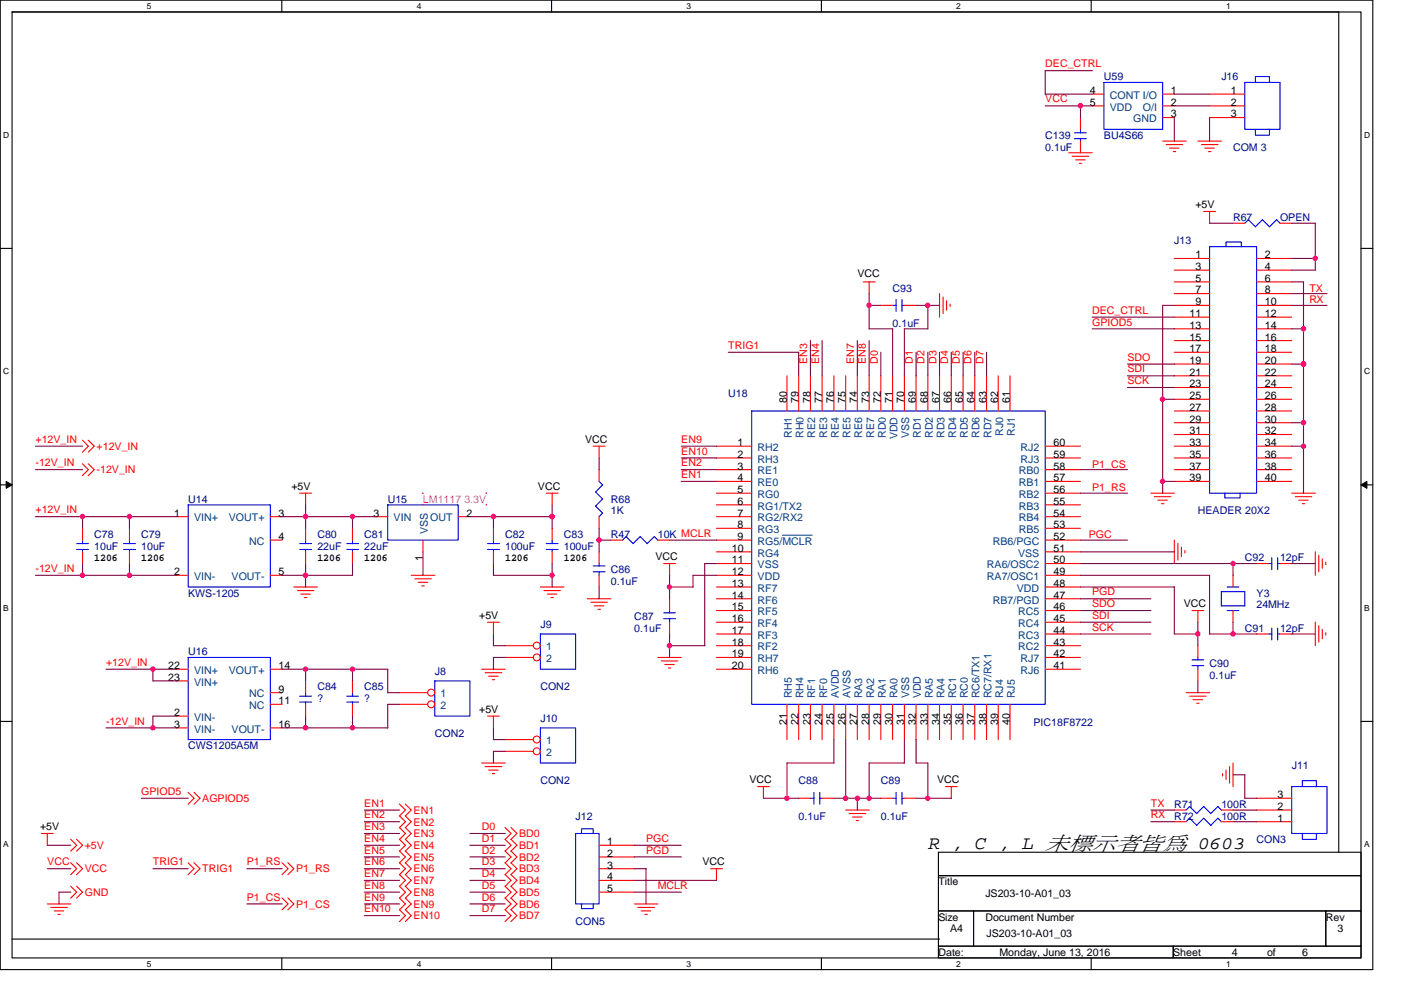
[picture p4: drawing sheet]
<svg xmlns="http://www.w3.org/2000/svg" width="297mm" height="210mm" viewBox="0 0 297 210" stroke-linecap="round" stroke-linejoin="round" font-family="sans-serif">
<defs><g id="words">
<text font-size="4" x="196.7" y="180">R , C , L 未標示者皆為 0603</text>
<g font-size="2.2" fill="#f00">
<text x="221.6" y="14.3">DEC_CTRL</text>
<text x="221.6" y="21.7">VCC</text>
<text x="277.6" y="61.8">TX</text>
<text x="277.6" y="64.3">RX</text>
<text x="231.6" y="69">GPIOD5</text>
<text x="231.6" y="66.5">DEC_CTRL</text>
<text x="154.4" y="74">TRIG1</text>
<text x="171.2" y="77.2" transform="rotate(-90 171.2 77.2)">EN3</text>
<text x="173.6" y="77.2" transform="rotate(-90 173.6 77.2)">EN4</text>
<text x="181.1" y="77.2" transform="rotate(-90 181.1 77.2)">EN7</text>
<text x="183.6" y="77.2" transform="rotate(-90 183.6 77.2)">EN8</text>
<text x="186.1" y="77.2" transform="rotate(-90 186.1 77.2)">D0</text>
<text x="193.6" y="77.2" transform="rotate(-90 193.6 77.2)">D1</text>
<text x="196" y="77.2" transform="rotate(-90 196 77.2)">D2</text>
<text x="198.5" y="77.2" transform="rotate(-90 198.5 77.2)">D3</text>
<text x="201" y="77.2" transform="rotate(-90 201 77.2)">D4</text>
<text x="203.5" y="77.2" transform="rotate(-90 203.5 77.2)">D5</text>
<text x="206" y="77.2" transform="rotate(-90 206 77.2)">D6</text>
<text x="208.5" y="77.2" transform="rotate(-90 208.5 77.2)">D7</text>
<text x="239" y="76.5">SDO</text>
<text x="239" y="79">SDI</text>
<text x="239" y="81.5">SCK</text>
<text x="7.5" y="93.9">+12V_IN</text>
<text x="20.5" y="95.4">+12V_IN</text>
<text x="144.4" y="93.9">EN9</text>
<text x="7.5" y="98.9">-12V_IN</text>
<text x="20.5" y="100.4">-12V_IN</text>
<text x="144.4" y="96.4">EN10</text>
<text x="144.4" y="98.9">EN2</text>
<text x="144.4" y="101.4">EN1</text>
<text x="231.6" y="99.2">P1_CS</text>
<text x="231.6" y="104.1">P1_RS</text>
<text x="7.5" y="108.9">+12V_IN</text>
<text x="230.8" y="114.1">PGC</text>
<text x="7.5" y="121.3">-12V_IN</text>
<text x="231.6" y="126.3">PGD</text>
<text x="231.6" y="128.8">SDO</text>
<text x="231.6" y="131.3">SDI</text>
<text x="231.6" y="133.8">SCK</text>
<text x="22.5" y="141.2">+12V_IN</text>
<text x="22.5" y="153.7">-12V_IN</text>
<text x="29.9" y="168.6">GPIOD5</text>
<text x="42.9" y="170.1">AGPIOD5</text>
<text x="77.2" y="173.6">EN2</text>
<text x="77.2" y="171.1">EN1</text>
<text x="87.7" y="172.6">EN1</text>
<text x="244" y="171.1">TX</text>
<text x="244" y="173.6">RX</text>
<text x="77.2" y="178.6">EN4</text>
<text x="77.2" y="176.1">EN3</text>
<text x="87.7" y="175.1">EN2</text>
<text x="87.7" y="177.6">EN3</text>
<text x="102.1" y="178.6">D1</text>
<text x="102.1" y="176.1">D0</text>
<text x="110.1" y="177.6">BD0</text>
<text x="137" y="178.6">PGC</text>
<text x="10" y="183.5">VCC</text>
<text x="18" y="185">VCC</text>
<text x="18" y="180.1">+5V</text>
<text x="32.4" y="183.5">TRIG1</text>
<text x="42.9" y="185">TRIG1</text>
<text x="52.3" y="183.5">P1_RS</text>
<text x="62.8" y="185">P1_RS</text>
<text x="77.2" y="181.1">EN5</text>
<text x="77.2" y="183.5">EN6</text>
<text x="87.7" y="182.5">EN5</text>
<text x="87.7" y="185">EN6</text>
<text x="87.7" y="180.1">EN4</text>
<text x="102.1" y="181.1">D2</text>
<text x="102.1" y="183.5">D3</text>
<text x="110.1" y="180.1">BD1</text>
<text x="110.1" y="182.5">BD2</text>
<text x="110.1" y="185">BD3</text>
<text x="137" y="181.1">PGD</text>
<text x="18" y="190">GND</text>
<text x="52.3" y="191">P1_CS</text>
<text x="77.2" y="186">EN7</text>
<text x="77.2" y="188.5">EN8</text>
<text x="77.2" y="191">EN9</text>
<text x="87.7" y="190">EN8</text>
<text x="87.7" y="187.5">EN7</text>
<text x="102.1" y="191">D6</text>
<text x="102.1" y="186">D4</text>
<text x="102.1" y="188.5">D5</text>
<text x="110.1" y="187.5">BD4</text>
<text x="110.1" y="190">BD5</text>
<text x="139.5" y="188.5">MCLR</text>
<text x="62.8" y="192.5">P1_CS</text>
<text x="77.2" y="193.5">EN10</text>
<text x="87.7" y="192.5">EN9</text>
<text x="87.7" y="195">EN10</text>
<text x="102.1" y="193.5">D7</text>
<text x="110.1" y="195">BD7</text>
<text x="110.1" y="192.5">BD6</text>
</g>
<g font-size="2.2" fill="#000080">
<text x="234.1" y="17">U59</text>
<text x="258.9" y="17">J16</text>
<text x="221.6" y="29.5">C139</text>
<text x="234.1" y="29.5">BU4S66</text>
<text x="221.6" y="32">0.1uF</text>
<text x="261.4" y="32">COM 3</text>
<text x="261.4" y="46.9">R67</text>
<text x="271.4" y="46.9">OPEN</text>
<text x="249" y="51.9">J13</text>
<text x="189.2" y="61.8">C93</text>
<text x="189.2" y="69.3">0.1uF</text>
<text x="154.4" y="84.2">U18</text>
<text x="39.9" y="106.6">U14</text>
<text x="82.2" y="106.6">U15</text>
<text x="129.5" y="106.6">R68</text>
<text x="129.5" y="109.1">1K</text>
<text x="254" y="109.1">HEADER 20X2</text>
<text x="20" y="114.1">C78</text>
<text x="20" y="116.6">10uF</text>
<text x="29.9" y="114.1">C79</text>
<text x="29.9" y="116.6">10uF</text>
<text x="67.3" y="114.1">C80</text>
<text x="67.3" y="116.6">22uF</text>
<text x="77.2" y="114.1">C81</text>
<text x="77.2" y="116.6">22uF</text>
<text x="107.1" y="114.1">C82</text>
<text x="107.1" y="116.6">100uF</text>
<text x="119.5" y="114.1">C83</text>
<text x="119.5" y="116.6">100uF</text>
<text x="129.5" y="114.1">R47</text>
<text x="139.5" y="114.1">10K MCLR</text>
<text x="263.9" y="119.1">C92</text>
<text x="271.4" y="119.1">12pF</text>
<text x="129.5" y="121.6">C86</text>
<text x="129.5" y="124.1">0.1uF</text>
<text x="39.9" y="126.5">KWS-1205</text>
<text x="134.5" y="131.5">C87</text>
<text x="266.4" y="126.5">Y3</text>
<text x="266.4" y="129">24MHz</text>
<text x="114.6" y="133.3">J9</text>
<text x="134.5" y="134">0.1uF</text>
<text x="263.9" y="134">C91</text>
<text x="271.4" y="134">12pF</text>
<text x="39.9" y="139">U16</text>
<text x="92.2" y="143.2">J8</text>
<text x="256.5" y="141.5">C90</text>
<text x="256.5" y="144">0.1uF</text>
<text x="67.3" y="146.5">C84</text>
<text x="67.3" y="148.9">?</text>
<text x="77.2" y="146.5">C85</text>
<text x="77.2" y="148.9">?</text>
<text x="114.6" y="146.5">CON2</text>
<text x="114.6" y="153.2">J10</text>
<text x="219.1" y="153.9">PIC18F8722</text>
<text x="39.9" y="158.9">CWS1205A5M</text>
<text x="92.2" y="156.4">CON2</text>
<text x="114.6" y="166.4">CON2</text>
<text x="169.3" y="166.4">C88</text>
<text x="186.8" y="166.4">C89</text>
<text x="273.9" y="163.1">J11</text>
<text x="122" y="173.8">J12</text>
<text x="169.3" y="173.8">0.1uF</text>
<text x="186.8" y="173.8">0.1uF</text>
<text x="249" y="171.3">R71</text>
<text x="249" y="173.8">R72</text>
<text x="258.9" y="171.3">100R</text>
<text x="258.9" y="173.8">100R</text>
<text x="266.4" y="178.8">CON3</text>
<text x="122" y="196.2">CON5</text>
</g>
<g font-size="2.2">
<text x="231.1" y="19.9">4</text>
<text x="231.1" y="22.4">5</text>
<text x="248.2" y="19.9">1</text>
<text x="248.2" y="22.4">2</text>
<text x="260.9" y="19.9">1</text>
<text x="260.9" y="22.4">2</text>
<text x="248.2" y="24.9">3</text>
<text x="260.9" y="24.9">3</text>
<text x="253.5" y="44.2">+5V</text>
<text x="181.8" y="58.8">VCC</text>
<text x="253.5" y="54.8">1</text>
<text x="253.5" y="57.3">3</text>
<text x="253.5" y="59.8">5</text>
<text x="268.2" y="54.8">2</text>
<text x="268.2" y="57.3">4</text>
<text x="268.2" y="59.8">6</text>
<text x="253.5" y="62.3">7</text>
<text x="253.5" y="64.7">9</text>
<text x="268.2" y="62.3">8</text>
<text x="268.2" y="64.7">10</text>
<text x="252.2" y="67.2">11</text>
<text x="252.2" y="69.7">13</text>
<text x="268.2" y="67.2">12</text>
<text x="268.2" y="69.7">14</text>
<text x="252.2" y="72.2">15</text>
<text x="252.2" y="74.7">17</text>
<text x="252.2" y="77.2">19</text>
<text x="268.2" y="72.2">16</text>
<text x="268.2" y="74.7">18</text>
<text x="268.2" y="77.2">20</text>
<text x="252.2" y="79.7">21</text>
<text x="252.2" y="82.2">23</text>
<text x="268.2" y="79.7">22</text>
<text x="268.2" y="82.2">24</text>
<text x="166.8" y="85.4" transform="rotate(-90 166.8 85.4)">80</text>
<text x="169.3" y="85.4" transform="rotate(-90 169.3 85.4)">79</text>
<text x="171.8" y="85.4" transform="rotate(-90 171.8 85.4)">78</text>
<text x="174.3" y="85.4" transform="rotate(-90 174.3 85.4)">77</text>
<text x="176.8" y="85.4" transform="rotate(-90 176.8 85.4)">76</text>
<text x="179.3" y="85.4" transform="rotate(-90 179.3 85.4)">75</text>
<text x="181.8" y="85.4" transform="rotate(-90 181.8 85.4)">74</text>
<text x="184.3" y="85.4" transform="rotate(-90 184.3 85.4)">73</text>
<text x="186.7" y="85.4" transform="rotate(-90 186.7 85.4)">72</text>
<text x="189.2" y="85.4" transform="rotate(-90 189.2 85.4)">71</text>
<text x="191.7" y="85.4" transform="rotate(-90 191.7 85.4)">70</text>
<text x="194.2" y="85.4" transform="rotate(-90 194.2 85.4)">69</text>
<text x="196.7" y="85.4" transform="rotate(-90 196.7 85.4)">68</text>
<text x="199.2" y="85.4" transform="rotate(-90 199.2 85.4)">67</text>
<text x="201.7" y="85.4" transform="rotate(-90 201.7 85.4)">66</text>
<text x="204.2" y="85.4" transform="rotate(-90 204.2 85.4)">65</text>
<text x="206.6" y="85.4" transform="rotate(-90 206.6 85.4)">64</text>
<text x="209.1" y="85.4" transform="rotate(-90 209.1 85.4)">63</text>
<text x="211.6" y="85.4" transform="rotate(-90 211.6 85.4)">62</text>
<text x="214.1" y="85.4" transform="rotate(-90 214.1 85.4)">61</text>
<text x="252.2" y="84.7">25</text>
<text x="252.2" y="87.1">27</text>
<text x="252.2" y="89.6">29</text>
<text x="268.2" y="84.7">26</text>
<text x="268.2" y="87.1">28</text>
<text x="268.2" y="89.6">30</text>
<text x="124" y="93.9">VCC</text>
<text x="156.4" y="94.6">1</text>
<text x="223.3" y="94.6">60</text>
<text x="252.2" y="92.1">31</text>
<text x="252.2" y="94.6">33</text>
<text x="268.2" y="92.1">32</text>
<text x="268.2" y="94.6">34</text>
<text x="156.4" y="97.1">2</text>
<text x="156.4" y="99.6">3</text>
<text x="223.3" y="99.6">58</text>
<text x="223.3" y="97.1">59</text>
<text x="252.2" y="97.1">35</text>
<text x="252.2" y="99.6">37</text>
<text x="268.2" y="97.1">36</text>
<text x="268.2" y="99.6">38</text>
<text x="61.8" y="103.9">+5V</text>
<text x="114.1" y="103.9">VCC</text>
<text x="156.4" y="102.1">4</text>
<text x="156.4" y="107.1">6</text>
<text x="156.4" y="104.6">5</text>
<text x="223.3" y="104.6">56</text>
<text x="223.3" y="107.1">55</text>
<text x="223.3" y="102.1">57</text>
<text x="252.2" y="102.1">39</text>
<text x="268.2" y="102.1">40</text>
<text x="36.9" y="109.6">1</text>
<text x="59.1" y="109.6">3</text>
<text x="79.2" y="109.6">3</text>
<text x="98.9" y="109.6">2</text>
<text x="156.4" y="112">8</text>
<text x="156.4" y="109.6">7</text>
<text x="223.3" y="109.6">54</text>
<text x="223.3" y="112">53</text>
<text x="20" y="118.9">1206</text>
<text x="29.9" y="118.9">1206</text>
<text x="59.1" y="114.5">4</text>
<text x="67.3" y="118.9">1206</text>
<text x="77.2" y="118.9">1206</text>
<text x="89.7" y="118.9" transform="rotate(-90 89.7 118.9)">1</text>
<text x="107.1" y="118.9">1206</text>
<text x="119.5" y="118.9">1206</text>
<text x="139" y="118.8">VCC</text>
<text x="155.1" y="117">10</text>
<text x="155.1" y="119.5">11</text>
<text x="156.4" y="114.5">9</text>
<text x="223.3" y="119.5">50</text>
<text x="223.3" y="114.5">52</text>
<text x="223.3" y="117">51</text>
<text x="36.9" y="122">2</text>
<text x="59.1" y="122">5</text>
<text x="155.1" y="122">12</text>
<text x="155.1" y="124.5">13</text>
<text x="223.3" y="124.5">48</text>
<text x="223.3" y="122">49</text>
<text x="101.6" y="131.3">+5V</text>
<text x="155.1" y="127">14</text>
<text x="155.1" y="132">16</text>
<text x="155.1" y="129.5">15</text>
<text x="223.3" y="129.5">46</text>
<text x="223.3" y="132">45</text>
<text x="223.3" y="127">47</text>
<text x="251" y="128.8">VCC</text>
<text x="155.1" y="136.9">18</text>
<text x="155.1" y="134.5">17</text>
<text x="223.3" y="134.5">44</text>
<text x="223.3" y="136.9">43</text>
<text x="35.7" y="141.9">22</text>
<text x="59.1" y="141.9">14</text>
<text x="155.1" y="141.9">20</text>
<text x="155.1" y="139.4">19</text>
<text x="223.3" y="139.4">42</text>
<text x="223.3" y="141.9">41</text>
<text x="35.7" y="144.4">23</text>
<text x="59.1" y="149.4">11</text>
<text x="59.1" y="146.9">9</text>
<text x="36.9" y="151.9">2</text>
<text x="36.9" y="154.4">3</text>
<text x="59.1" y="154.4">16</text>
<text x="101.6" y="151.2">+5V</text>
<text x="166.8" y="153.7" transform="rotate(-90 166.8 153.7)">21</text>
<text x="169.3" y="153.7" transform="rotate(-90 169.3 153.7)">22</text>
<text x="171.8" y="153.7" transform="rotate(-90 171.8 153.7)">23</text>
<text x="174.3" y="153.7" transform="rotate(-90 174.3 153.7)">24</text>
<text x="176.8" y="153.7" transform="rotate(-90 176.8 153.7)">25</text>
<text x="179.3" y="153.7" transform="rotate(-90 179.3 153.7)">26</text>
<text x="181.8" y="153.7" transform="rotate(-90 181.8 153.7)">27</text>
<text x="184.3" y="153.7" transform="rotate(-90 184.3 153.7)">28</text>
<text x="186.7" y="153.7" transform="rotate(-90 186.7 153.7)">29</text>
<text x="189.2" y="153.7" transform="rotate(-90 189.2 153.7)">30</text>
<text x="191.7" y="153.7" transform="rotate(-90 191.7 153.7)">31</text>
<text x="194.2" y="153.7" transform="rotate(-90 194.2 153.7)">32</text>
<text x="196.7" y="153.7" transform="rotate(-90 196.7 153.7)">33</text>
<text x="199.2" y="153.7" transform="rotate(-90 199.2 153.7)">34</text>
<text x="201.7" y="153.7" transform="rotate(-90 201.7 153.7)">35</text>
<text x="204.2" y="153.7" transform="rotate(-90 204.2 153.7)">36</text>
<text x="206.6" y="153.7" transform="rotate(-90 206.6 153.7)">37</text>
<text x="209.1" y="153.7" transform="rotate(-90 209.1 153.7)">38</text>
<text x="211.6" y="153.7" transform="rotate(-90 211.6 153.7)">39</text>
<text x="214.1" y="153.7" transform="rotate(-90 214.1 153.7)">40</text>
<text x="158.9" y="166.1">VCC</text>
<text x="198.7" y="166.1">VCC</text>
<text x="270.9" y="171.8">2</text>
<text x="270.9" y="169.3">3</text>
<text x="8.5" y="176.1">+5V</text>
<text x="128.8" y="179.3">1</text>
<text x="270.9" y="174.3">1</text>
<text x="128.8" y="181.7">2</text>
<text x="128.8" y="184.2">3</text>
<text x="148.9" y="183.5">VCC</text>
<text x="128.8" y="186.7">4</text>
<text x="128.8" y="189.2">5</text>
<text x="199" y="187.8">Title</text>
<text x="208.9" y="190.3">JS203-10-A01_03</text>
<text x="199" y="195.2">Size</text>
<text x="201.4" y="197.7">A4</text>
<text x="208.9" y="195.2">Document Number</text>
<text x="281.1" y="195.2">Rev</text>
<text x="283.6" y="197.7">3</text>
<text x="199" y="202.7">Date:</text>
<text x="209.2" y="198.7">JS203-10-A01_03</text>
<text x="211.9" y="202.7">Monday, June 13, 2016</text>
<text x="248.7" y="202.7">Sheet</text>
<text x="261.2" y="202.7">4</text>
<text x="268.6" y="202.7">of</text>
<text x="276.1" y="202.7">6</text>
</g>
<g font-size="2.2" fill="#004080">
<text x="235.3" y="21">CONT I/O</text>
<text x="235.3" y="23.5">VDD</text>
<text x="242.3" y="23.5">O/I</text>
<text x="240.3" y="26">GND</text>
<text x="160.6" y="95.7">RH2</text>
<text x="167.9" y="92.9" transform="rotate(-90 167.9 92.9)">RH1</text>
<text x="170.4" y="92.9" transform="rotate(-90 170.4 92.9)">RH0</text>
<text x="172.9" y="92.8" transform="rotate(-90 172.9 92.8)">RE2</text>
<text x="175.3" y="92.8" transform="rotate(-90 175.3 92.8)">RE3</text>
<text x="177.8" y="92.8" transform="rotate(-90 177.8 92.8)">RE4</text>
<text x="180.3" y="92.8" transform="rotate(-90 180.3 92.8)">RE5</text>
<text x="182.8" y="92.8" transform="rotate(-90 182.8 92.8)">RE6</text>
<text x="185.3" y="92.8" transform="rotate(-90 185.3 92.8)">RE7</text>
<text x="187.8" y="92.9" transform="rotate(-90 187.8 92.9)">RD0</text>
<text x="190.3" y="93.2" transform="rotate(-90 190.3 93.2)">VDD</text>
<text x="192.8" y="92.9" transform="rotate(-90 192.8 92.9)">VSS</text>
<text x="195.3" y="92.9" transform="rotate(-90 195.3 92.9)">RD1</text>
<text x="197.8" y="92.9" transform="rotate(-90 197.8 92.9)">RD2</text>
<text x="200.2" y="92.9" transform="rotate(-90 200.2 92.9)">RD3</text>
<text x="202.7" y="92.9" transform="rotate(-90 202.7 92.9)">RD4</text>
<text x="205.2" y="92.9" transform="rotate(-90 205.2 92.9)">RD5</text>
<text x="207.7" y="92.9" transform="rotate(-90 207.7 92.9)">RD6</text>
<text x="210.2" y="92.9" transform="rotate(-90 210.2 92.9)">RD7</text>
<text x="212.7" y="92.4" transform="rotate(-90 212.7 92.4)">RJ0</text>
<text x="215.2" y="92.4" transform="rotate(-90 215.2 92.4)">RJ1</text>
<text x="216.4" y="95.7">RJ2</text>
<text x="160.6" y="98.1">RH3</text>
<text x="160.6" y="100.6">RE1</text>
<text x="216" y="100.6">RB0</text>
<text x="216.4" y="98.1">RJ3</text>
<text x="160.6" y="103.1">RE0</text>
<text x="160.6" y="105.6">RG0</text>
<text x="216" y="105.6">RB2</text>
<text x="216" y="103.1">RB1</text>
<text x="41.1" y="110.6">VIN+</text>
<text x="48.5" y="110.6">VOUT+</text>
<text x="83.5" y="110.6">VIN</text>
<text x="90.7" y="113.3" transform="rotate(-90 90.7 113.3)">VSS</text>
<text x="91.2" y="110.6">OUT</text>
<text x="160.6" y="108.1">RG1/TX2</text>
<text x="160.6" y="113.1">RG3</text>
<text x="160.6" y="110.6">RG2/RX2</text>
<text x="216" y="110.6">RB4</text>
<text x="216" y="113.1">RB5</text>
<text x="216" y="108.1">RB3</text>
<text x="52.8" y="115.6">NC</text>
<text x="160.6" y="118.1">RG4</text>
<text x="160.6" y="115.6">RG5/MCLR</text>
<text x="210.5" y="115.6">RB6/PGC</text>
<text x="215.9" y="118.1">VSS</text>
<text x="41.1" y="123">VIN-</text>
<text x="49.1" y="123">VOUT-</text>
<text x="160.6" y="123">VDD</text>
<text x="160.6" y="120.5">VSS</text>
<text x="160.6" y="125.5">RF7</text>
<text x="209.3" y="120.5">RA6/OSC2</text>
<text x="209.3" y="123">RA7/OSC1</text>
<text x="215.6" y="125.5">VDD</text>
<text x="160.6" y="128">RF6</text>
<text x="160.6" y="130.5">RF5</text>
<text x="210.5" y="128">RB7/PGD</text>
<text x="215.9" y="130.5">RC5</text>
<text x="115.8" y="138">1</text>
<text x="160.6" y="133">RF4</text>
<text x="160.6" y="138">RF2</text>
<text x="160.6" y="135.5">RF3</text>
<text x="215.9" y="135.5">RC3</text>
<text x="215.9" y="138">RC2</text>
<text x="215.9" y="133">RC4</text>
<text x="41.1" y="143">VIN+</text>
<text x="48.5" y="143">VOUT+</text>
<text x="115.8" y="140.5">2</text>
<text x="160.6" y="143">RH6</text>
<text x="160.6" y="140.5">RH7</text>
<text x="216.4" y="140.5">RJ7</text>
<text x="216.4" y="143">RJ6</text>
<text x="41.1" y="145.4">VIN+</text>
<text x="52.8" y="147.9">NC</text>
<text x="93.4" y="147.9">1</text>
<text x="167.9" y="148.1" transform="rotate(-90 167.9 148.1)">RH5</text>
<text x="170.4" y="148.1" transform="rotate(-90 170.4 148.1)">RH4</text>
<text x="172.9" y="148.1" transform="rotate(-90 172.9 148.1)">RF1</text>
<text x="175.3" y="148.1" transform="rotate(-90 175.3 148.1)">RF0</text>
<text x="177.8" y="148.1" transform="rotate(-90 177.8 148.1)">AVDD</text>
<text x="180.3" y="148.1" transform="rotate(-90 180.3 148.1)">AVSS</text>
<text x="182.8" y="148.1" transform="rotate(-90 182.8 148.1)">RA3</text>
<text x="185.3" y="148.1" transform="rotate(-90 185.3 148.1)">RA2</text>
<text x="187.8" y="148.1" transform="rotate(-90 187.8 148.1)">RA1</text>
<text x="190.3" y="148.1" transform="rotate(-90 190.3 148.1)">RA0</text>
<text x="192.8" y="148.1" transform="rotate(-90 192.8 148.1)">VSS</text>
<text x="195.3" y="148.1" transform="rotate(-90 195.3 148.1)">VDD</text>
<text x="197.8" y="148.1" transform="rotate(-90 197.8 148.1)">RA5</text>
<text x="200.2" y="148.1" transform="rotate(-90 200.2 148.1)">RA4</text>
<text x="202.7" y="148.1" transform="rotate(-90 202.7 148.1)">RC1</text>
<text x="205.2" y="148.1" transform="rotate(-90 205.2 148.1)">RC0</text>
<text x="207.7" y="148.1" transform="rotate(-90 207.7 148.1)">RC6/TX1</text>
<text x="210.2" y="148.1" transform="rotate(-90 210.2 148.1)">RC7/RX1</text>
<text x="212.7" y="148.1" transform="rotate(-90 212.7 148.1)">RJ4</text>
<text x="215.2" y="148.1" transform="rotate(-90 215.2 148.1)">RJ5</text>
<text x="41.1" y="152.9">VIN-</text>
<text x="41.1" y="155.4">VIN-</text>
<text x="49.1" y="155.4">VOUT-</text>
<text x="52.8" y="150.4">NC</text>
<text x="93.4" y="150.4">2</text>
<text x="115.8" y="157.9">1</text>
<text x="115.8" y="160.4">2</text>
</g>
<text font-size="2.2" fill="#f0f" x="89.7" y="106.6">LM1117 3.3V</text>
<g font-size="1.8">
<text x="31.2" y="1.9">5</text>
<text x="88.3" y="1.9">4</text>
<text x="145.5" y="1.9">3</text>
<text x="202.8" y="1.9">2</text>
<text x="259.9" y="1.9">1</text>
<text x=".7" y="29.2">D</text>
<text x="289.2" y="29.2">D</text>
<text x=".7" y="79.3">C</text>
<text x="289.2" y="79.3">C</text>
<text x=".7" y="129.5">B</text>
<text x="289.2" y="129.5">B</text>
<text x=".7" y="179.7">A</text>
<text x="289.2" y="179.7">A</text>
<text x="31.2" y="205">5</text>
<text x="88.3" y="205">4</text>
<text x="145.5" y="205">3</text>
<text x="202.8" y="205">2</text>
<text x="259.9" y="205">1</text>
</g>
</g></defs>
<path d="M.1 0h291v205.7h-291zM2.6 2.5h286v200.7h-286z" fill="none" stroke="#000" stroke-width=".23"/>
<g fill="#fff">
<path d="M31.2 .3h.9v2h-.9z"/>
<path d="M31.2 203.4h.9v2h-.9z"/>
</g>
<path d="M59.8 0v2.5M59.8 203.2v2.5" fill="none" stroke="#000" stroke-width=".23"/>
<g fill="#fff">
<path d="M88.3 .3h1v2h-1z"/>
<path d="M88.3 203.4h1v2h-1z"/>
</g>
<path d="M116.9 0v2.5M116.9 203.2v2.5" fill="none" stroke="#000" stroke-width=".23"/>
<g fill="#fff">
<path d="M145.5 .3h1v2h-1z"/>
<path d="M145.5 203.4h1v2h-1z"/>
</g>
<path d="M174.2 0v2.5M174.2 203.2v2.5" fill="none" stroke="#000" stroke-width=".23"/>
<g fill="#fff">
<path d="M202.8 .3h.9v2h-.9z"/>
<path d="M202.8 203.4h.9v2h-.9z"/>
</g>
<path d="M231.3 0v2.5M231.3 203.2v2.5" fill="none" stroke="#000" stroke-width=".23"/>
<g fill="#fff">
<path d="M259.9 .3h1v2h-1z"/>
<path d="M259.9 203.4h1v2h-1z"/>
<path d="M.7 27.6h1.3v2h-1.3z"/>
<path d="M289.2 27.6h1.3v2h-1.3z"/>
<path d="M.7 77.7h1.3v2h-1.3z"/>
<path d="M289.2 77.7h1.3v2h-1.3z"/>
</g>
<path d="M.1 52.7h2.5M288.6 52.7h2.5" fill="none" stroke="#000" stroke-width=".23"/>
<g fill="#fff">
<path d="M.7 127.9h1.2v2h-1.2z"/>
<path d="M289.2 127.9h1.2v2h-1.2z"/>
</g>
<path d="M.1 102.8h2.5M288.6 102.8h2.5" fill="none" stroke="#000" stroke-width=".23"/>
<path d="M1.3 102.1l1.3 .7-1.3 .8zM288.6 102.8l1.2-.7v1.5z" fill="#000" stroke="#000" stroke-width=".21"/>
<g fill="#fff">
<path d="M.7 178.1h1.2v2h-1.2z"/>
<path d="M289.2 178.1h1.2v2h-1.2z"/>
</g>
<path d="M2.6 2.5h281.3l-.1 178.3M.1 153h2.5M288.6 153h2.5M2.5 199.2h196.7M199 180.8h89.6v4.9h-89.6zM199 185.7h89.6v7.5h-89.6zM199 193.2h7.4v7.5h-7.4zM206.4 193.2h74.7v7.5h-74.7zM281.1 193.2h7.5v7.5h-7.5zM199 200.7h49.7v2.5h-49.7zM248.7 200.7h39.9v2.5h-39.9z" fill="none" stroke="#000" stroke-width=".23"/>
<g fill="none" stroke="#f00" stroke-width=".23">
<path d="M231.6 20h2.5M246.5 20h2.5M256.5 20h7.4M226.6 32.4h5M227.3 33.1h3.5M228.1 33.9h2M228.8 34.6h.5M229.1 24.9v2.5M229.1 29.9v2.5M231.6 22.5h2.5M246.5 29.9h5M246.5 22.5h2.5"/>
<path d="M246.5 24.9h2.5M247.2 30.7h3.6M248 31.4h2M248.7 32.2h.6M254 29.9h5M254.7 30.7h3.5M255.4 31.4h2M256.2 32.2h.5M256.5 22.5h7.4M256.5 24.9h7.4M183 59.8h2.5M184.3 59.8v2.5"/>
<path d="M249 59.8h7.5M249 54.8h7.5M249 57.3h7.5M255.2 44.9h2.5M256.5 44.9v2.5M261.4 47.3h2.5M266.4 59.8h7.5M266.4 54.8h7.5M266.4 57.3h7.5M271.4 47.3h2.5M166.9 79.7v7.5M169.3 79.7v7.5"/>
<path d="M171.8 79.7v7.5M174.3 79.7v7.5M176.8 79.7v7.5M179.3 79.7v7.5M181.8 79.7v7.5M184.3 79.7v7.5M186.7 79.7v7.5M186.8 64.8h2.4M189.2 79.7v7.5M191.7 79.7v7.5M191.7 64.8h2.5M194.2 79.7v7.5"/>
<path d="M196.7 79.7v7.5M199.2 62.3v5M199.2 79.7v7.5M200 63v3.5M200.7 63.8v2M201.4 64.5v.5M201.7 79.7v7.5M204.2 79.7v7.5M206.7 79.7v7.5M209.2 79.7v7.5M211.6 79.7v7.5M214.1 79.7v7.5"/>
<path d="M249 64.8h7.5M249 62.3h7.5M249 67.3h7.5M249 69.7h7.5M249 72.2h7.5M249 74.7h7.5M249 77.2h7.5M249 79.7h7.5M266.4 64.8h7.5M266.4 62.3h7.5M266.4 67.3h7.5M266.4 69.7h7.5"/>
<path d="M266.4 72.2h7.5M266.4 74.7h7.5M266.4 77.2h7.5M266.4 79.7h7.5M17.5 93.4l1.2 1.2-1.2 1.3M17.5 98.4l1.2 1.2-1.2 1.3M18.7 93.4l1.3 1.2-1.3 1.3M18.7 98.4l1.3 1.2-1.3 1.3M125.8 94.6h2.5M127 94.6v2.6M127 99.6v2.5M151.9 94.6h7.5"/>
<path d="M151.9 97.1h7.5M151.9 99.6h7.5M221.6 94.6h7.5M221.6 97.1h7.5M221.6 99.6h7.5M249 94.6h7.5M249 82.2h7.5M249 84.7h7.5M249 87.2h7.5M249 89.7h7.5M249 92.2h7.5M249 97.1h7.5"/>
<path d="M249 99.6h7.5M266.4 94.6h7.5M266.4 82.2h7.5M266.4 84.7h7.5M266.4 87.2h7.5M266.4 89.7h7.5M266.4 92.2h7.5M266.4 97.1h7.5M266.4 99.6h7.5M17.5 112.1v2.5M17.5 117.1v2.4M27.4 112.1v2.5"/>
<path d="M27.4 117.1v2.4M37.4 109.6h2.5M57.3 114.6h2.5M57.3 109.6h2.5M63.5 104.6h2.6M64.8 112.1v2.5M64.8 117.1v2.4M64.8 104.6v2.5M74.7 112.1v2.5M74.7 117.1v2.4M79.7 109.6h2.5M89.7 114.6v2.5"/>
<path d="M97.2 109.6h2.4M104.6 112.1v2.5M104.6 117.1v2.4M115.8 104.6h2.5M117.1 104.6v2.5M117.1 112.1v2.5M117.1 117.1v2.4M127 109.6v2.5M127 117.1v2.4M129.5 114.6h2.5M139.5 114.6h2.5M140.7 119.5h2.5"/>
<path d="M142 119.5v2.5M151.9 104.6h7.5M151.9 119.5h7.5M151.9 102.1h7.5M151.9 114.6h7.5M151.9 107.1h7.5M151.9 112.1h7.5M151.9 117.1h7.5M151.9 109.6h7.5M221.6 104.6h7.5M221.6 119.5h7.5M221.6 102.1h7.5"/>
<path d="M221.6 114.6h7.5M221.6 107.1h7.5M221.6 112.1h7.5M221.6 117.1h7.5M221.6 109.6h7.5M244 104.6h5M244.7 105.3h3.6M245.5 106.1h2M246.2 106.8h.6M249 114.5v5M249 102.1h7.5M249.7 115.3v3.5"/>
<path d="M250.5 116.1v2M251.2 116.8v.5M266.4 102.1h7.5M266.4 119.5h2.5M271.4 119.5h2.5M273.9 104.6h5M274.6 105.3h3.5M275.4 106.1h2M276.1 106.8h.5M278.9 117v5M279.6 117.8v3.5M280.3 118.5v2"/>
<path d="M281.1 119.3v.5M37.4 122h2.5M57.3 122h2.5M62.3 124.5h5M63.1 125.3h3.4M63.8 126h2M64.5 126.7h.6M87.2 122h5M87.9 122.8h3.5M88.7 123.5h2M89.4 124.3h.6M103.4 132h2.5"/>
<path d="M104.6 132v2.5M107.1 139.4h6M107.1 136.9h6M114.6 124.5h5M115.3 125.3h3.5M116.1 126h2M116.8 126.7h.5M124.5 127h5M125.3 127.7h3.5M126 128.5h2M126.8 129.2h.5M127 122v2.5"/>
<path d="M139.5 139.4h5M142 127v2.5M142 132v2.5M151.9 124.5h7.5M151.9 122h7.5M151.9 129.5h7.5M151.9 127h7.5M151.9 139.4h7.5M151.9 132h7.5M151.9 134.5h7.5M151.9 136.9h7.5M221.6 124.5h7.5"/>
<path d="M221.6 122h7.5M221.6 129.5h7.5M221.6 127h7.5M221.6 139.4h7.5M221.6 132h7.5M221.6 134.5h7.5M221.6 136.9h7.5M252.7 129.5h2.5M254 129.5v2.5M254 136.9v2.5M261.4 122v2.5M261.4 129.5v2.5"/>
<path d="M266.4 134.5h2.5M271.4 134.5h2.5M278.9 132v4.9M279.6 132.7v3.5M280.3 133.5v2M281.1 134.2v.5M37.4 151.9h2.5M37.4 141.9h2.5M37.4 154.4h2.5M37.4 144.4h2.5M57.3 146.9h2.5M57.3 141.9h2.5"/>
<path d="M57.3 149.4h2.5M57.3 154.4h2.5M64.8 144.4v2.5M64.8 149.4v2.5M74.7 144.4v2.5M74.7 149.4v2.5M84.7 146.9h6M84.7 149.4h6M102.1 141.9h5M102.9 142.7h3.5M103.4 151.9h2.5M103.6 143.4h2"/>
<path d="M104.4 144.2h.5M104.6 151.9v2.5M107.1 156.9h6M107.1 159.4h6M140.2 140.2h3.5M140.9 140.9h2.1M141.7 141.7h.5M151.9 141.9h7.5M166.9 149.4v7.5M169.3 149.4v7.5M171.8 149.4v7.5M174.3 149.4v7.5"/>
<path d="M176.8 149.4v7.5M179.3 149.4v7.5M181.8 149.4v7.5M184.3 149.4v7.5M186.7 149.4v7.5M189.2 149.4v7.5M191.7 149.4v7.5M194.2 149.4v7.5M196.7 149.4v7.5M199.2 149.4v7.5M201.7 149.4v7.5M204.2 149.4v7.5"/>
<path d="M206.7 149.4v7.5M209.2 149.4v7.5M211.6 149.4v7.5M214.1 149.4v7.5M221.6 141.9h7.5M251.5 146.9h5M252.2 147.7h3.5M253 148.4h2M253.7 149.2h.5M254 141.9v2.5M8.8 176.8h2.5M10 176.8v2.5"/>
<path d="M15 178l1.3 1.3-1.3 1.2M16.2 178l1.3 1.3-1.3 1.2M39.9 168l1.2 1.3-1.2 1.3M41.1 168l1.3 1.3-1.3 1.3M84.7 170.5l1.3 1.3-1.3 1.2 1.3 1.3-1.3 1.3M84.7 175.5l1.3 1.3-1.3 1.3M84.7 178l1.3 1.3-1.3 1.2M85.9 170.5l1.3 1.3-1.3 1.2 1.3 1.3-1.3 1.3M85.9 175.5l1.3 1.3-1.3 1.3M85.9 178l1.3 1.3-1.3 1.2M102.1 161.8h5M102.9 162.6h3.5"/>
<path d="M103.6 163.3h2M104.4 164.1h.5M107.1 178l1.2 1.3-1.2 1.2M107.1 175.5l1.2 1.3-1.2 1.3M108.3 178l1.3 1.3-1.3 1.2M108.3 175.5l1.3 1.3-1.3 1.3M127 179.3h7.5M160.6 166.8h2.5M161.9 166.8v2.5M169.3 169.3h2.5M174.3 169.3h2.5M179.3 171.8h5"/>
<path d="M180 172.6h3.6M180.8 173.3h2M181.5 174.1h.6M186.8 169.3h2.4M191.7 169.3h2.5M200.4 166.8h2.6M201.7 166.8v2.5M249 171.8h2.5M249 174.3h2.5M258.9 171.8h2.5M258.9 174.3h2.5M259.2 164.1v.5"/>
<path d="M259.9 163.3v2M260.7 162.6v3.5M261.4 161.8v5.1M266.4 171.8h7.5M266.4 169.3h7.5M266.4 174.3h7.5M10 191.7h5M10.8 192.5h3.5M11.5 193.2h2M12.3 194h.5M15 188l1.3 1.2-1.3 1.3M15 183l1.3 1.3-1.3 1.2"/>
<path d="M16.2 188l1.3 1.2-1.3 1.3M16.2 183l1.3 1.3-1.3 1.2M39.9 183l1.2 1.3-1.2 1.2M41.1 183l1.3 1.3-1.3 1.2M59.8 190.5l1.3 1.2-1.3 1.3M59.8 183l1.3 1.3-1.3 1.2M61 190.5l1.3 1.2-1.3 1.3M61 183l1.3 1.3-1.3 1.2M84.7 180.5l1.3 1.3-1.3 1.2M84.7 183l1.3 1.3-1.3 1.2M84.7 188l1.3 1.2-1.3 1.3M84.7 185.5l1.3 1.2-1.3 1.3"/>
<path d="M84.7 190.5l1.3 1.2-1.3 1.3M84.7 192.9l1.3 1.3-1.3 1.3M85.9 180.5l1.3 1.3-1.3 1.2M85.9 183l1.3 1.3-1.3 1.2M85.9 188l1.3 1.2-1.3 1.3M85.9 185.5l1.3 1.2-1.3 1.3M85.9 190.5l1.3 1.2-1.3 1.3M85.9 192.9l1.3 1.3-1.3 1.3M107.1 192.9l1.2 1.3-1.2 1.3M107.1 180.5l1.2 1.3-1.2 1.2M107.1 183l1.2 1.3-1.2 1.2M107.1 190.5l1.2 1.2-1.2 1.3"/>
<path d="M107.1 185.5l1.2 1.2-1.2 1.3M107.1 188l1.2 1.2-1.2 1.3M108.3 192.9l1.3 1.3-1.3 1.3M108.3 180.5l1.3 1.3-1.3 1.2M108.3 183l1.3 1.3-1.3 1.2M108.3 190.5l1.3 1.2-1.3 1.3M108.3 185.5l1.3 1.2-1.3 1.3M108.3 188l1.3 1.2-1.3 1.3M127 184.3h7.5M127 181.8h7.5M127 186.7h7.5M127 189.2h7.5"/>
<path d="M134.5 191.7h5M135.2 192.5h3.5M136 193.2h2M136.7 194h.5M150.7 184.3h2.5M151.9 184.3v2.5"/>
<circle cx="113.8" cy="136.9" r=".74"/>
<circle cx="113.8" cy="139.4" r=".74"/>
<circle cx="91.4" cy="146.9" r=".74"/>
<circle cx="91.4" cy="149.4" r=".74"/>
<circle cx="113.8" cy="159.4" r=".74"/>
<circle cx="113.8" cy="156.9" r=".74"/>
</g>
<g fill="none" stroke="#00f" stroke-width=".23">
<path d="M234.1 17.5h12.4v9.9h-12.4zM263.9 17.5h7.5v9.9h-7.5zM266.4 17.5h-.2v-1.3h3v1.3M227.8 28.2h2.5M227.8 29.4h2.5M229.1 27.4v.8M229.1 29.4v.5M266.2 27.4v1.3h3v-1.3h-.3M256.5 52.3h9.9v52.3h-9.9zM259.9 52.3v-1h3.3v1M264.7 46.6l1.5 1.5M264.7 46.6l-.8 .7"/>
<path d="M266.2 48.1l1.5-1.5 1.5 1.5M270.7 46.6l.7 .8M270.7 46.6l-1.5 1.5M189.2 64.8h.8M190 63.5v2.5M191.2 64.8h.5M191.2 63.5v2.5M159.4 87.2h62.2v62.2h-62.2zM16.3 115.3h2.5M16.3 116.5h2.5M17.5 114.6v.7M17.5 116.5v.6"/>
<path d="M26.2 115.3h2.5M26.2 116.5h2.5M27.4 114.6v.7M27.4 116.5v.6M39.9 107.1h17.4v17.4h-17.4zM63.5 115.3h2.6M63.5 116.5h2.6M64.8 114.6v.7M64.8 116.5v.6M73.5 115.3h2.5M73.5 116.5h2.5M74.7 114.6v.7"/>
<path d="M74.7 116.5v.6M82.2 107.1h15v7.5h-15zM103.4 115.3h2.5M103.4 116.5h2.5M104.6 114.6v.7M104.6 116.5v.6M115.8 115.3h2.5M115.8 116.5h2.5M117.1 114.6v.7M117.1 116.5v.6M127 102.1l.8 .8M127 119.5v.6"/>
<path d="M127.8 102.8l-1.5 1.6 1.5 1.5M127.8 105.8l-1.5 1.6 1.5 1.5M127.8 108.8l-.8 .8M132.7 113.8l1.6 1.5M132.8 113.8l-.8 .8M134.2 115.3l1.5-1.5 1.5 1.5M138.7 113.8l.8 .8M138.7 113.8l-1.5 1.5M259.7 104.6v1h3.2v-1M268.9 119.5h.8M269.6 118.3v2.5M270.9 119.5h.5"/>
<path d="M270.9 118.3v2.5M39.9 139.4h17.4v17.5h-17.4zM114.6 134.5h7.4v7.4h-7.4zM125.8 121.3h2.5M125.8 120h2.5M127 121.3v.7M140.7 131.2h2.5M140.7 130h2.5M142 129.5v.5M142 131.2v.8M252.7 140h2.5M254 139.4v.6"/>
<path d="M258.9 128.5h5M260.2 129.5h2.5M260.2 124.5h2.5M263.9 125.5h-5v3M263.9 125.5v3M268.9 134.5h.8M269.6 133.2v2.5M270.9 134.5h.5M270.9 133.2v2.5M63.5 147.7h2.6M63.5 148.9h2.6M64.8 146.9v.8"/>
<path d="M64.8 148.9v.5M73.5 147.7h2.5M73.5 148.9h2.5M74.7 146.9v.8M74.7 148.9v.5M92.2 144.4h7.4v7.5h-7.4zM114.6 154.4h7.4v7.4h-7.4zM252.7 141.2h2.5M254 141.2v.7M122 176.8h5v14.9h-5zM123.3 176.8v-1h2.5v1M171.8 169.3h.8"/>
<path d="M172.6 168.1v2.5M173.8 169.3h.5M173.8 168.1v2.5M189.2 169.3h.8M190 168.1v2.5M191.2 169.3h.5M191.2 168.1v2.5M252.2 171.1l1.5 1.5M252.2 173.5l1.5 1.6M252.2 171l-.7 .8M252.2 173.5l-.7 .8M253.7 172.6l1.5-1.6 1.5 1.6"/>
<path d="M253.7 175l1.5-1.5 1.5 1.6M258.2 171.1l.8 .7M258.2 173.5l.8 .8M258.2 171l-1.5 1.6M258.2 173.5l-1.5 1.5M273.9 166.8h7.4v10h-7.4zM276.1 166.8v-1.2h3v1.2h-.2M276.4 176.8h-.3v1.2h3v-1.2M123.3 191.7v1h2.5v-1"/>
</g>
<path d="M165.9 113.5h6.3" fill="none" stroke="#004080" stroke-width=".21"/>
<g fill="none" stroke="#800040" stroke-width=".23">
<path d="M231.6 15h-10v5h10M249 20h7.5M221.6 22.5h10M229.1 22.5v2.5M249 24.9v5.1M249 22.5h7.5M256.5 24.9v5.1M256.5 47.3h4.9M273.9 54.8h5M273.9 59.8h2.5v44.8M273.9 57.3h5M273.9 47.3h5"/>
<path d="M278.9 47.3v10M154.4 74.7h14.9v5M171.8 72.2v7.5M174.3 72.2v7.5M181.8 72.2v7.5M184.3 72.2v7.5M184.3 64.8h2.5M184.3 62.3v7.5l5-.1M186.8 74.7v5M189.2 69.7v10M191.7 69.7v10M191.7 69.7h5"/>
<path d="M194.2 64.8h5M194.2 74.7v5M196.7 64.8v5M196.7 74.7v5M199.2 74.7v5M201.7 74.7v5M204.2 74.7v5M206.7 74.7v5M209.2 74.7v5M231.6 69.7h17.4M231.6 67.3h17.4M239 77.2h10"/>
<path d="M239 79.7h10M249 64.8h-2.5v39.8M273.9 69.7h2.5M273.9 64.8h7.5M273.9 77.2h2.5M273.9 62.3h7.5M7.5 94.6h10M7.5 99.6h10M127 97.1v2.5M144.4 94.6h7.5M144.4 97.1h7.5M144.4 99.6h7.5"/>
<path d="M229.1 99.6h10M239 82.2h10M246.5 84.7h2.5M273.9 94.6h2.5M273.9 89.7h2.5M7.5 109.6h29.9M17.5 109.6v2.5M17.5 119.5v2.5M27.4 109.6v2.5M27.4 119.5v2.5M59.8 109.6h20M64.8 107.1v5"/>
<path d="M64.8 119.5v5M74.7 109.6v2.5M74.7 119.5v2.5M89.7 117.1v4.9M99.6 109.6h17.5M104.6 109.6v2.5M104.6 119.5v2.5M117.1 107.1v5M117.1 119.5v5M127 112.1v5M127 114.6h2.5M142 114.6h9.9"/>
<path d="M144.4 102.1h7.5M151.9 119.5h-2.5v17.5l-7.4-.1M229.1 114.6h10M229.1 117.1h19.9M229.1 104.6h10M229.1 119.5h37.3M246.5 102.1h2.5M261.4 119.5v2.5M273.9 119.5h5M7.5 122h29.9M74.8 122h-15M104.6 136.9h2.5"/>
<path d="M104.6 122h12.5M104.6 134.5v2.4M104.6 139.4v2.5M104.6 139.4h2.5M127 124.5v2.5M142 122v5M142 134.5v5M142 124.5h5M151.9 122h-5v2.5M229.1 134.5h14.9M229.1 124.5h19.9M229.1 127h14.9"/>
<path d="M229.1 129.5h14.9M229.1 132h14.9M229.1 122h27.4M249 124.5v10h5M254 132v5M256.5 122v12.5h9.9M261.4 132v2.5M273.9 134.5h5M22.5 141.9h14.9M22.5 154.4h14.9M32.4 141.9v2.5h5M32.4 151.9v2.5"/>
<path d="M32.4 151.9h5M59.8 141.9h22.4v5h2.5M64.8 141.9v2.5M64.8 151.9v2.5M74.7 141.9v2.5M74.7 151.9v2.5M84.7 149.4h-2.5v5h-22.4M104.6 156.9h2.5M104.6 159.3v2.5M104.6 154.4v2.5M104.6 159.4h2.5M176.8 156.9v5"/>
<path d="M179.3 156.9v12.4M191.7 156.9v5M194.2 156.9v5M254 144.4v2.5M10 179.3h5M29.9 169.3h10M77.2 179.3h7.5M77.2 176.8h7.5M77.2 174.3h7.5M77.2 171.8h7.5M99.6 179.3h7.5M99.6 176.8h7.5"/>
<path d="M134.5 179.3h10M169.4 169.3h-7.5M176.8 161.8h-9.9v7.5M181.8 169.3v2.5M186.8 169.3h-10M191.8 161.8h-7.5v7.5M194.2 161.8h2.5M194.2 169.3h7.5M196.7 161.8v7.5M244 174.3h5M244 171.8h5M261.4 174.3h5"/>
<path d="M261.4 171.8h5M261.4 164.3h2.5M263.9 169.3h2.5M263.9 164.3v5M10 184.3h5M15 189.2h-2.5v2.5M32.4 184.3h7.5M52.3 191.7h7.5M52.3 184.3h7.5M77.2 186.7h7.5M77.2 189.2h7.5M77.2 191.7h7.5"/>
<path d="M77.2 194.2h7.5M77.2 181.8h7.5M77.2 184.3h7.5M99.6 181.8h7.5M99.6 186.7h7.5M99.6 189.2h7.5M99.6 191.7h7.5M99.6 194.2h7.5M99.6 184.3h7.5M134.5 181.8h10M134.5 186.7h17.4M134.5 189.2h10"/>
<path d="M134.5 184.3h2.5v7.4"/>
</g>
<path d="M89.6 104.5l.1 .2z" fill="#f0f"/>
<path d="M89.6 104.5l.1 .2z" fill="none" stroke="#f0f" stroke-width=".21"/>
<path d="M103.1 104.5l.1 .2z" fill="#f0f"/>
<path d="M103 104.5l.2 .2z" fill="none" stroke="#f0f" stroke-width=".21"/>
<path d="M103.1 107l.1 .1z" fill="#f0f"/>
<path d="M103 107l.2 .1z" fill="none" stroke="#f0f" stroke-width=".21"/>
<path d="M89.6 107l.1 .1z" fill="#f0f"/>
<path d="M89.6 107l.1 .1z" fill="none" stroke="#f0f" stroke-width=".21"/>
<g fill="#f0f" stroke="#f0f" stroke-width=".23">
<circle cx="64.8" cy="109.6" r=".49"/>
<circle cx="74.7" cy="109.6" r=".49"/>
<circle cx="27.4" cy="122" r=".49"/>
<circle cx="17.5" cy="122" r=".49"/>
<circle cx="17.5" cy="109.6" r=".49"/>
<circle cx="27.4" cy="109.6" r=".49"/>
<circle cx="104.6" cy="109.6" r=".49"/>
<circle cx="127" cy="114.5" r=".5"/>
<circle cx="261.4" cy="134.4" r=".49"/>
<circle cx="261.4" cy="119.5" r=".49"/>
<circle cx="184.2" cy="64.8" r=".49"/>
<circle cx="117" cy="109.6" r=".49"/>
<circle cx="32.4" cy="141.9" r=".49"/>
<circle cx="32.4" cy="154.4" r=".49"/>
<circle cx="64.8" cy="141.9" r=".49"/>
<circle cx="74.7" cy="141.9" r=".49"/>
<circle cx="64.8" cy="154.4" r=".49"/>
<circle cx="74.7" cy="154.4" r=".49"/>
<circle cx="64.8" cy="122" r=".49"/>
<circle cx="179.3" cy="169.3" r=".49"/>
<circle cx="141.9" cy="124.5" r=".49"/>
<circle cx="166.8" cy="169.3" r=".49"/>
<circle cx="181.8" cy="169.3" r=".49"/>
<circle cx="184.3" cy="169.3" r=".49"/>
<circle cx="254" cy="134.4" r=".49"/>
<circle cx="196.7" cy="169.3" r=".49"/>
<circle cx="117" cy="122" r=".49"/>
<circle cx="141.9" cy="136.9" r=".49"/>
<circle cx="196.7" cy="64.8" r=".49"/>
<circle cx="276.4" cy="69.7" r=".49"/>
<circle cx="276.4" cy="77.2" r=".5"/>
<circle cx="276.4" cy="89.6" r=".5"/>
<circle cx="278.8" cy="54.8" r=".49"/>
<circle cx="246.5" cy="84.7" r=".49"/>
<circle cx="246.5" cy="102.1" r=".49"/>
<circle cx="276.4" cy="94.6" r=".49"/>
<circle cx="229.1" cy="22.4" r=".49"/>
</g>
<use href="#words"/>
</svg>
